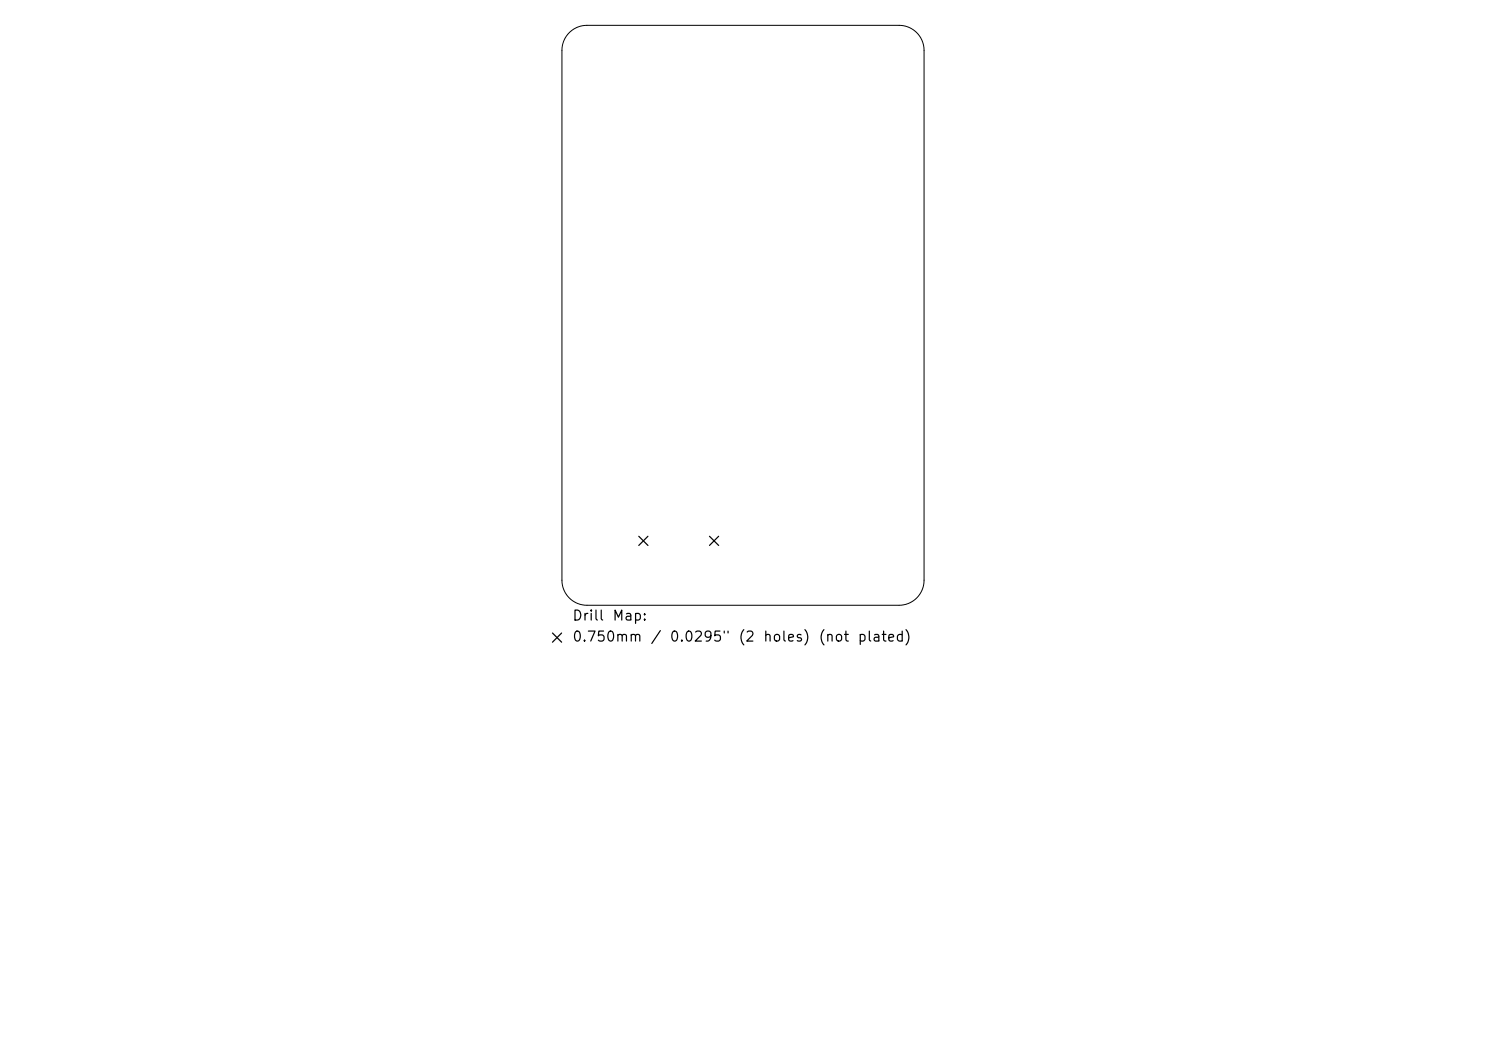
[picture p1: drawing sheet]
<svg xmlns="http://www.w3.org/2000/svg" width="297mm" height="210mm" viewBox="0 0 297 210" stroke-linecap="round" stroke-linejoin="round" font-family="sans-serif">
<defs><g id="words">
<g font-size="2">
<text x="114.3" y="124.5">Drill</text>
<text x="122.3" y="124.5">Map:</text>
<text x="114.3" y="128.7">0.750mm</text>
<text x="129.9" y="128.7">/</text>
<text x="133.7" y="128.7">0.0295&quot;</text>
<text x="147.4" y="128.7">(2</text>
<text x="152.4" y="128.7">holes)</text>
<text x="163.4" y="128.7">(not</text>
<text x="171.3" y="128.7">plated)</text>
</g>
</g></defs>
<path d="M113.8 6.5a5 5 0 0 1 3.5-1.4h62.4a5 5 0 0 1 5 5v105.8a5 5 0 0 1-5 5h-62.4a5 5 0 0 1-5-5v-105.8a5 5 0 0 1 1.5-3.6z" fill="none" stroke="#000" stroke-width=".2"/>
<path d="M127.7 107.2l1.8 1.8M129.5 107.2l-1.8 1.8M141.8 107.2l1.8 1.8M143.6 107.2l-1.8 1.8M110.4 126.5l1.9 1.8M112.3 126.5l-1.9 1.8" fill="none" stroke="#000" stroke-width=".24"/>
<use href="#words"/>
</svg>
